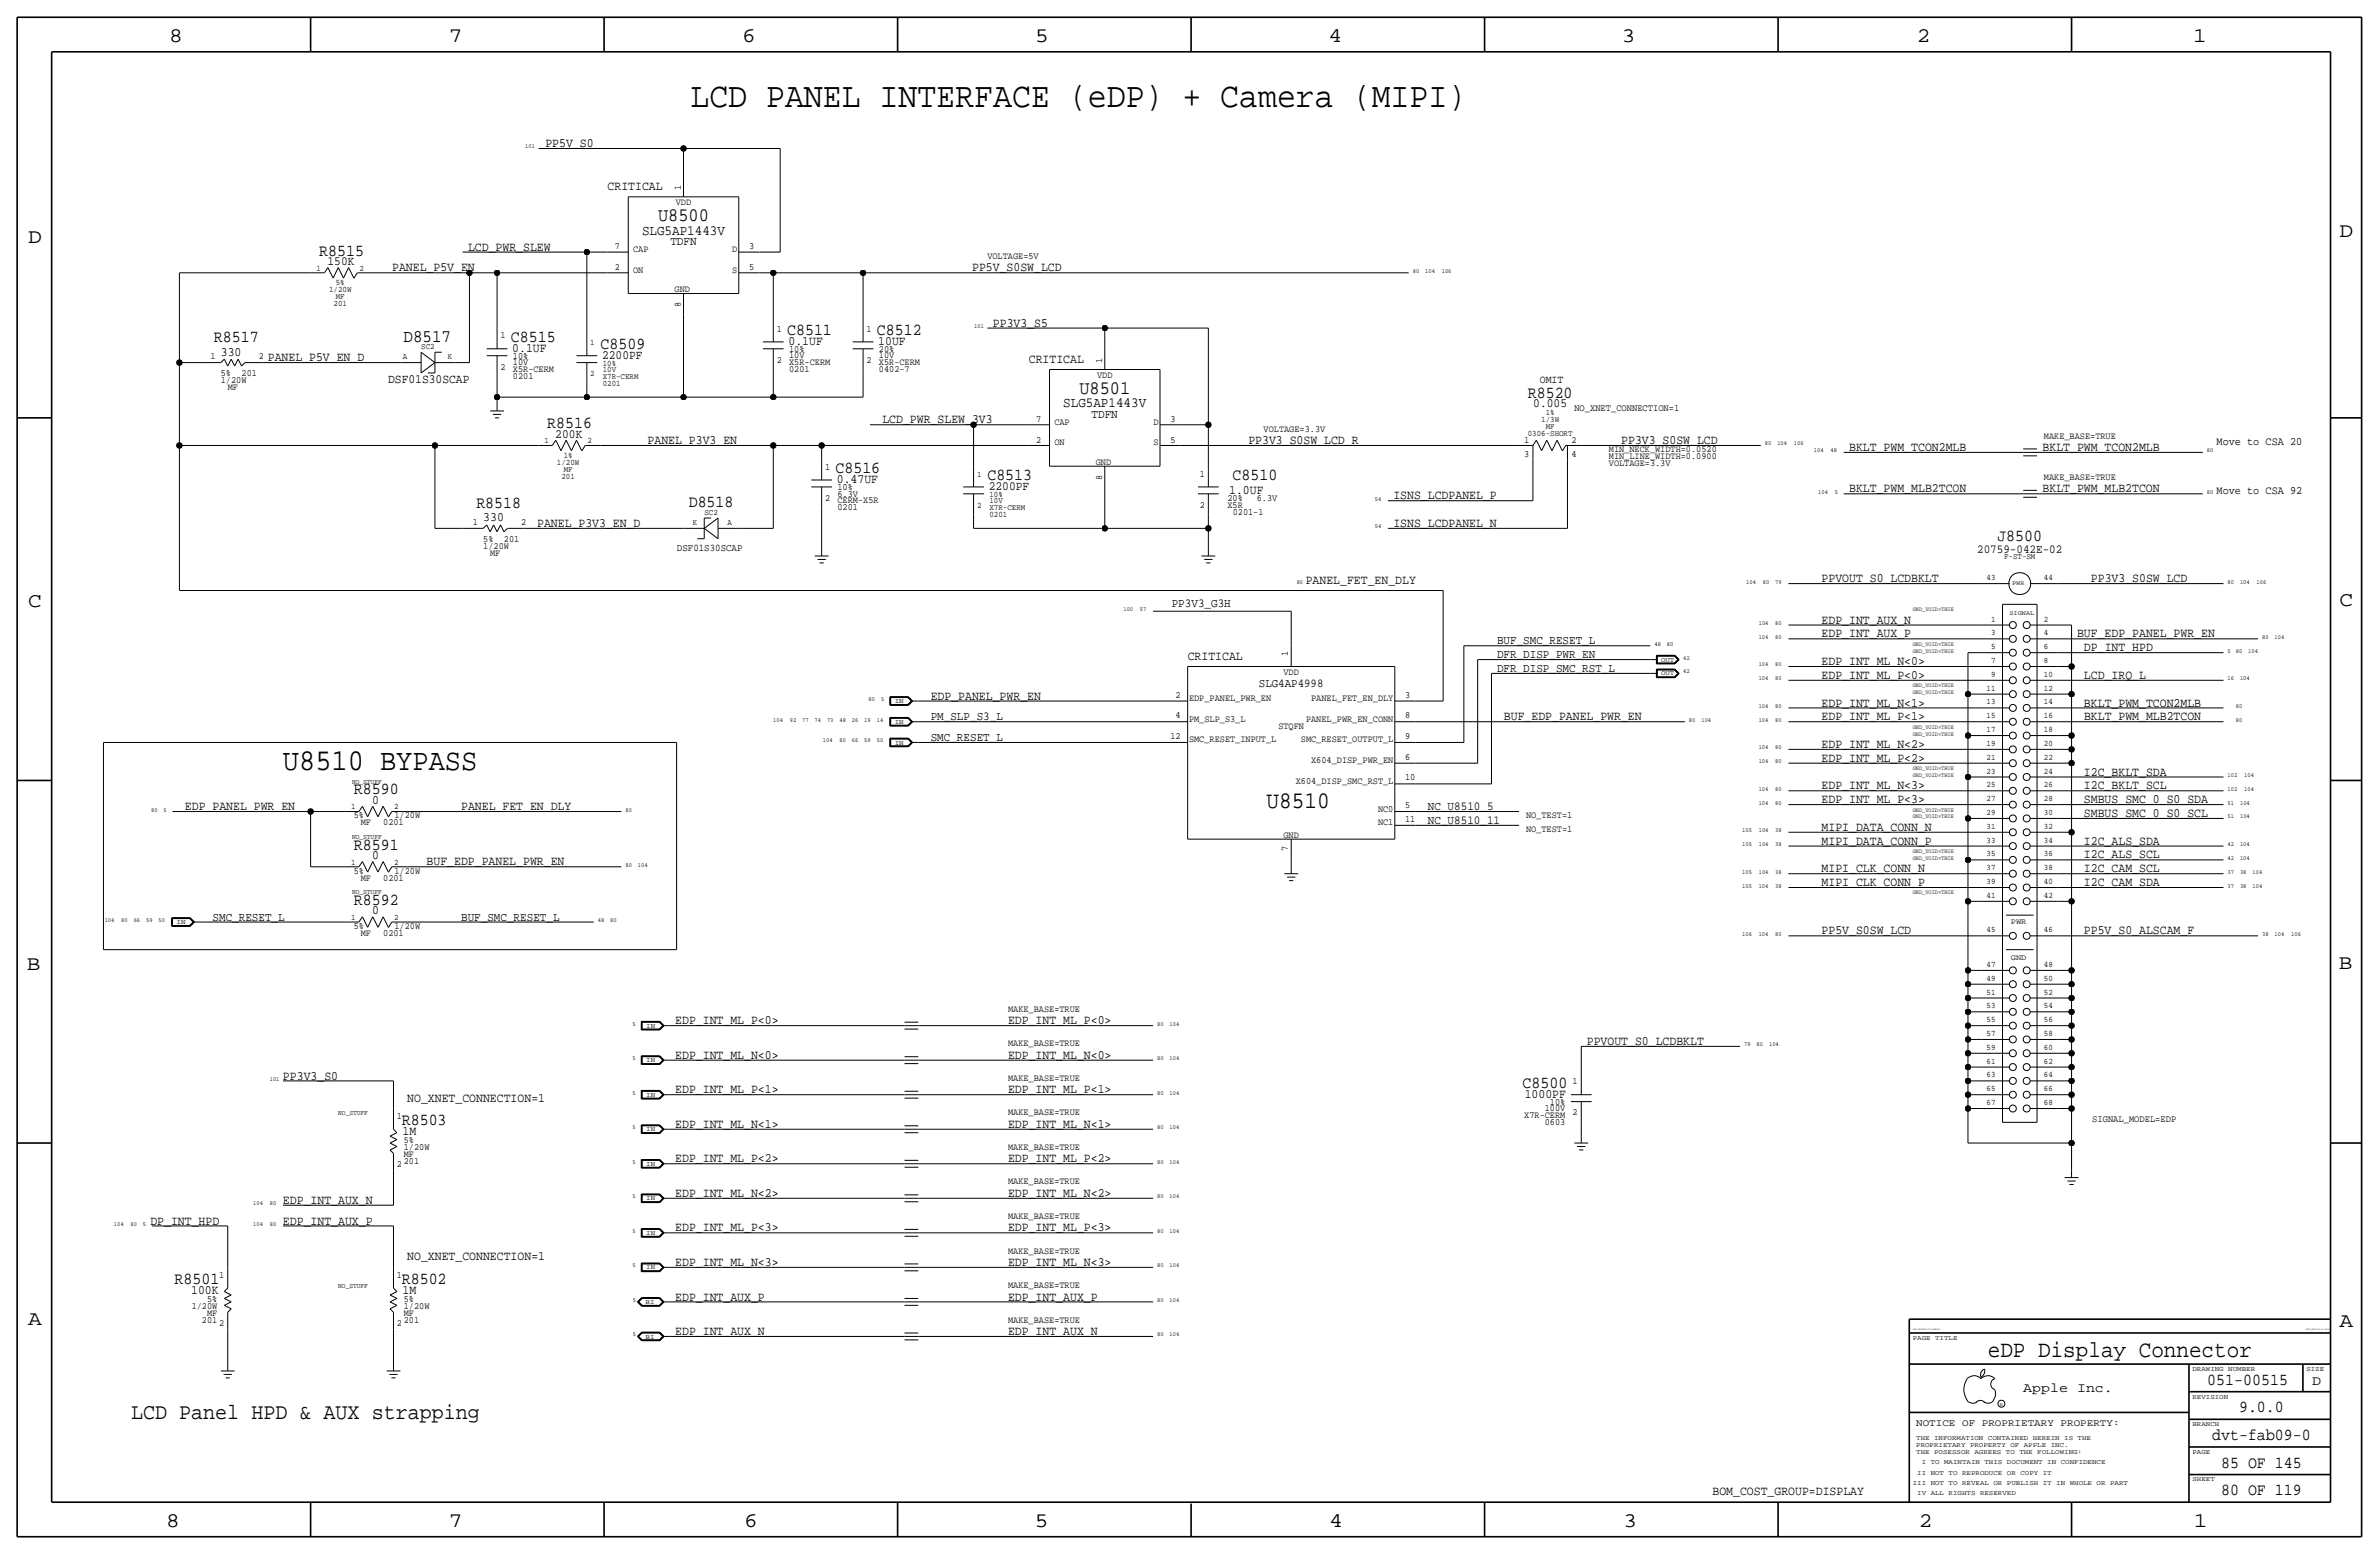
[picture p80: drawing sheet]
<svg xmlns="http://www.w3.org/2000/svg" width="875mm" height="572mm" viewBox="0 0 875 572" stroke-linecap="round" stroke-linejoin="round" font-family="sans-serif">
<defs><g id="words">
<text font-size="13" x="253.9" y="39.4">LCD PANEL INTERFACE (eDP) + Camera (MIPI)</text>
<text font-size="11.1" x="104.1" y="283.2">U8510 BYPASS</text>
<text font-size="8.7" x="465.8" y="297.2">U8510</text>
<text font-size="8.6" x="731.1" y="499.1">eDP Display Connector</text>
<text font-size="8.3" x="48.2" y="522">LCD Panel HPD &amp; AUX strapping</text>
<g font-size="7.6">
<text x="62.2" y="15.5">8</text>
<text x="165" y="15.5">7</text>
<text x="273" y="15.5">6</text>
<text x="380.7" y="15.5">5</text>
<text x="488.6" y="15.5">4</text>
<text x="596.6" y="15.5">3</text>
<text x="705.1" y="15.5">2</text>
<text x="806.7" y="15.5">1</text>
<text x="10.4" y="89.4">D</text>
<text x="860.5" y="87.1">D</text>
<text x="10.4" y="223.3">C</text>
<text x="860.5" y="222.8">C</text>
<text x="9.8" y="356.6">B</text>
<text x="860.2" y="356.4">B</text>
<text x="10.4" y="487.4">A</text>
<text x="860.5" y="488.2">A</text>
<text x="61.2" y="561.6">8</text>
<text x="165" y="561.6">7</text>
<text x="273.8" y="561.6">6</text>
<text x="380.7" y="561.6">5</text>
<text x="488.9" y="561.6">4</text>
<text x="597.1" y="561.6">3</text>
<text x="705.8" y="561.6">2</text>
<text x="806.9" y="561.6">1</text>
</g>
<g font-size="7">
<text x="242.1" y="81.3">U8500</text>
<text x="397" y="144.8">U8501</text>
</g>
<text font-size="6.5" x="148.4" y="125.7">D8517</text>
<g font-size="6.2">
<text x="117.4" y="94">R8515</text>
<text x="78.7" y="125.7">R8517</text>
<text x="187.9" y="125.7">C8515</text>
<text x="289.5" y="123.2">C8511</text>
<text x="322.5" y="123.2">C8512</text>
<text x="220.9" y="128.3">C8509</text>
<text x="561.9" y="146.3">R8520</text>
<text x="201.3" y="157.5">R8516</text>
<text x="307.3" y="174">C8516</text>
<text x="363.2" y="176.5">C8513</text>
<text x="453.4" y="176.5">C8510</text>
<text x="175.2" y="186.7">R8518</text>
<text x="253.3" y="186.4">D8518</text>
<text x="734.7" y="199.1">J8500</text>
<text x="130.1" y="292.1">R8590</text>
<text x="130.1" y="312.4">R8591</text>
<text x="130.1" y="332.7">R8592</text>
<text x="560" y="400.1">C8500</text>
<text x="147.8" y="413.8">R8503</text>
<text x="64.2" y="472.2">R8501</text>
<text x="147.8" y="472.2">R8502</text>
<text x="811.9" y="509.3">051-00515</text>
<text x="823.6" y="519.4">9.0.0</text>
<text x="813.7" y="529.6">dvt-fab09-0</text>
<text x="817" y="539.8">85 OF 145</text>
<text x="817" y="549.9">80 OF 119</text>
</g>
<g font-size="5.2">
<text x="236.1" y="86.4">SLG5AP1443V</text>
<text x="391.1" y="149.9">SLG5AP1443V</text>
</g>
<g font-size="5">
<text x="850.5" y="509.3">D</text>
<text x="744.2" y="511.8">Apple Inc.</text>
</g>
<g font-size="4.7">
<text x="200.6" y="54.1">PP5V_S0</text>
<text x="223.5" y="69.9">CRITICAL</text>
<text x="172.2" y="92.2">LCD_PWR_SLEW</text>
<text x="120.4" y="97.5">150K</text>
<text x="144.2" y="99.8">PANEL_P5V_EN</text>
<text x="357.6" y="99.8">PP5V_S0SW_LCD</text>
<text x="365.2" y="120.1">PP3V3_S5</text>
<text x="81.2" y="130.8">330</text>
<text x="188.4" y="129.5">0.1UF</text>
<text x="290" y="127">0.1UF</text>
<text x="323" y="127">10UF</text>
<text x="98.5" y="132.8">PANEL_P5V_EN_D</text>
<text x="221.4" y="132.1">2200PF</text>
<text x="378.4" y="133.4">CRITICAL</text>
<text x="142.8" y="141">DSF01S30SCAP</text>
<text x="563.9" y="149.9">0.005</text>
<text x="324.6" y="155.7">LCD_PWR_SLEW_3V3</text>
<text x="204.3" y="161">200K</text>
<text x="238.2" y="163.3">PANEL_P3V3_EN</text>
<text x="459.2" y="163.3">PP3V3_S0SW_LCD_R</text>
<text x="596.3" y="163.3">PP3V3_S0SW_LCD</text>
<text x="680.2" y="165.9">BKLT_PWM_TCON2MLB</text>
<text x="751.3" y="165.9">BKLT_PWM_TCON2MLB</text>
<text x="307.8" y="177.8">0.47UF</text>
<text x="363.7" y="180.3">2200PF</text>
<text x="452.1" y="181.6">1.0UF</text>
<text x="512.5" y="183.6">ISNS_LCDPANEL_P</text>
<text x="680.2" y="181.1">BKLT_PWM_MLB2TCON</text>
<text x="751.3" y="181.1">BKLT_PWM_MLB2TCON</text>
<text x="177.7" y="191.8">330</text>
<text x="197.6" y="193.8">PANEL_P3V3_EN_D</text>
<text x="512.5" y="193.8">ISNS_LCDPANEL_N</text>
<text x="480.3" y="214.6">PANEL_FET_EN_DLY</text>
<text x="670" y="214.1">PPVOUT_S0_LCDBKLT</text>
<text x="769.1" y="214.1">PP3V3_S0SW_LCD</text>
<text x="670" y="229.4">EDP_INT_AUX_N</text>
<text x="670" y="234.4">EDP_INT_AUX_P</text>
<text x="764" y="234.4">BUF_EDP_PANEL_PWR_EN</text>
<text x="766.5" y="239.5">DP_INT_HPD</text>
<text x="436.9" y="242.6">CRITICAL</text>
<text x="670" y="244.6">EDP_INT_ML_N&lt;0&gt;</text>
<text x="670" y="249.7">EDP_INT_ML_P&lt;0&gt;</text>
<text x="766.5" y="249.7">LCD_IRQ_L</text>
<text x="342.3" y="257.3">EDP_PANEL_PWR_EN</text>
<text x="670" y="259.8">EDP_INT_ML_N&lt;1&gt;</text>
<text x="766.5" y="259.8">BKLT_PWM_TCON2MLB</text>
<text x="553.2" y="264.9">BUF_EDP_PANEL_PWR_EN</text>
<text x="670" y="264.9">EDP_INT_ML_P&lt;1&gt;</text>
<text x="766.5" y="264.9">BKLT_PWM_MLB2TCON</text>
<text x="670" y="275.1">EDP_INT_ML_N&lt;2&gt;</text>
<text x="670" y="280.2">EDP_INT_ML_P&lt;2&gt;</text>
<text x="766.5" y="285.2">I2C_BKLT_SDA</text>
<text x="670" y="290.3">EDP_INT_ML_N&lt;3&gt;</text>
<text x="766.5" y="290.3">I2C_BKLT_SCL</text>
<text x="68" y="297.9">EDP_PANEL_PWR_EN</text>
<text x="136.9" y="295.7">0</text>
<text x="169.6" y="297.9">PANEL_FET_EN_DLY</text>
<text x="670" y="295.4">EDP_INT_ML_P&lt;3&gt;</text>
<text x="766.5" y="295.4">SMBUS_SMC_0_S0_SDA</text>
<text x="670" y="305.6">MIPI_DATA_CONN_N</text>
<text x="766.5" y="300.5">SMBUS_SMC_0_S0_SCL</text>
<text x="670" y="310.6">MIPI_DATA_CONN_P</text>
<text x="766.5" y="310.6">I2C_ALS_SDA</text>
<text x="136.9" y="316">0</text>
<text x="766.5" y="315.7">I2C_ALS_SCL</text>
<text x="156.9" y="318.3">BUF_EDP_PANEL_PWR_EN</text>
<text x="670" y="320.8">MIPI_CLK_CONN_N</text>
<text x="766.5" y="320.8">I2C_CAM_SCL</text>
<text x="670" y="325.9">MIPI_CLK_CONN_P</text>
<text x="766.5" y="325.9">I2C_CAM_SDA</text>
<text x="136.9" y="336.3">0</text>
<text x="670" y="343.7">PP5V_S0SW_LCD</text>
<text x="766.5" y="343.7">PP5V_S0_ALSCAM_F</text>
<text x="248.4" y="376.7">EDP_INT_ML_P&lt;0&gt;</text>
<text x="370.8" y="376.7">EDP_INT_ML_P&lt;0&gt;</text>
<text x="248.4" y="389.4">EDP_INT_ML_N&lt;0&gt;</text>
<text x="370.8" y="389.4">EDP_INT_ML_N&lt;0&gt;</text>
<text x="583.6" y="384.3">PPVOUT_S0_LCDBKLT</text>
<text x="104.1" y="397">PP3V3_S0</text>
<text x="149.8" y="405.1">NO_XNET_CONNECTION=1</text>
<text x="248.4" y="402.1">EDP_INT_ML_P&lt;1&gt;</text>
<text x="370.8" y="402.1">EDP_INT_ML_P&lt;1&gt;</text>
<text x="560.8" y="403.9">1000PF</text>
<text x="148" y="417.6">1M</text>
<text x="248.4" y="414.8">EDP_INT_ML_N&lt;1&gt;</text>
<text x="370.8" y="414.8">EDP_INT_ML_N&lt;1&gt;</text>
<text x="248.4" y="427.5">EDP_INT_ML_P&lt;2&gt;</text>
<text x="370.8" y="427.5">EDP_INT_ML_P&lt;2&gt;</text>
<text x="104.1" y="442.7">EDP_INT_AUX_N</text>
<text x="248.4" y="440.2">EDP_INT_ML_N&lt;2&gt;</text>
<text x="370.8" y="440.2">EDP_INT_ML_N&lt;2&gt;</text>
<text x="55.3" y="450.3">DP_INT_HPD</text>
<text x="104.1" y="450.3">EDP_INT_AUX_P</text>
<text x="248.4" y="452.9">EDP_INT_ML_P&lt;3&gt;</text>
<text x="370.8" y="452.9">EDP_INT_ML_P&lt;3&gt;</text>
<text x="149.8" y="463.5">NO_XNET_CONNECTION=1</text>
<text x="248.4" y="465.6">EDP_INT_ML_N&lt;3&gt;</text>
<text x="370.8" y="465.6">EDP_INT_ML_N&lt;3&gt;</text>
<text x="70.3" y="476">100K</text>
<text x="148" y="476">1M</text>
<text x="248.4" y="478.3">EDP_INT_AUX_P</text>
<text x="370.8" y="478.3">EDP_INT_AUX_P</text>
<text x="248.4" y="491">EDP_INT_AUX_N</text>
<text x="370.8" y="491">EDP_INT_AUX_N</text>
<text x="629.9" y="549.9">BOM_COST_GROUP=DISPLAY</text>
</g>
<g font-size="4.5">
<text x="246.6" y="90.2">TDFN</text>
<text x="401.5" y="153.7">TDFN</text>
<text x="727.2" y="203.2">20759-042E-02</text>
<text x="431" y="223.2">PP3V3_G3H</text>
<text x="550.6" y="237">BUF_SMC_RESET_L</text>
<text x="550.6" y="242.1">DFR_DISP_PWR_EN</text>
<text x="550.6" y="247.1">DFR_DISP_SMC_RST_L</text>
<text x="342.3" y="264.9">PM_SLP_S3_L</text>
<text x="342.3" y="272.5">SMC_RESET_L</text>
<text x="525.2" y="297.9">NC_U8510_5</text>
<text x="525.2" y="303">NC_U8510_11</text>
<text x="78.2" y="338.6">SMC_RESET_L</text>
<text x="169.6" y="338.6">BUF_SMC_RESET_L</text>
</g>
<text font-size="4.4" x="463.1" y="252.7">SLG4AP4998</text>
<g font-size="4.2">
<text x="815.3" y="163.8">Move to CSA 20</text>
<text x="815.3" y="181.6">Move to CSA 92</text>
</g>
<text font-size="4.1" x="566.4" y="141">OMIT</text>
<text font-size="3.8" x="249" y="202.6">DSF01S30SCAP</text>
<text font-size="3.7" x="704.8" y="524.5">NOTICE OF PROPRIETARY PROPERTY:</text>
<g font-size="3.6">
<text x="579.1" y="151.1">NO_XNET_CONNECTION=1</text>
<text x="769.6" y="412.8">SIGNAL_MODEL=EDP</text>
</g>
<g font-size="3.5">
<text x="250.4" y="69.9" transform="rotate(-90 250.4 69.9)">1</text>
<text x="248.6" y="75.4">VDD</text>
<text x="226.2" y="91.7">7</text>
<text x="232.9" y="92.7">CAP</text>
<text x="269.3" y="92.7">D</text>
<text x="275.5" y="91.7">3</text>
<text x="363.2" y="95.3">VOLTAGE=5V</text>
<text x="226.2" y="99.3">2</text>
<text x="232.9" y="100.3">ON</text>
<text x="269.3" y="100.3">S</text>
<text x="275.5" y="99.3">5</text>
<text x="248.1" y="107.4">GND</text>
<text x="250.4" y="112.9" transform="rotate(-90 250.4 112.9)">8</text>
<text x="184.1" y="124.5">1</text>
<text x="285.7" y="121.9">1</text>
<text x="318.7" y="121.9">1</text>
<text x="290.3" y="129.5">10%</text>
<text x="290.3" y="131.8">10V</text>
<text x="323.3" y="131.8">10V</text>
<text x="323.3" y="129.5">20%</text>
<text x="77.4" y="132.1">1</text>
<text x="95.2" y="132.1">2</text>
<text x="184.1" y="135.9">2</text>
<text x="188.7" y="134.4">10V</text>
<text x="188.7" y="132.1">10%</text>
<text x="188.7" y="136.9">X5R-CERM</text>
<text x="285.7" y="133.4">2</text>
<text x="290.3" y="134.4">X5R-CERM</text>
<text x="290.3" y="136.9">0201</text>
<text x="318.7" y="133.4">2</text>
<text x="323.3" y="134.4">X5R-CERM</text>
<text x="323.3" y="136.9">0402-7</text>
<text x="405.3" y="133.4" transform="rotate(-90 405.3 133.4)">1</text>
<text x="81.2" y="138.4">5%</text>
<text x="81.2" y="141">1/20W</text>
<text x="83.8" y="143.5">MF</text>
<text x="88.8" y="138.4">201</text>
<text x="188.7" y="139.4">0201</text>
<text x="403.5" y="138.9">VDD</text>
<text x="381.1" y="155.2">7</text>
<text x="430.5" y="155.2">3</text>
<text x="387.8" y="156.2">CAP</text>
<text x="424.3" y="156.2">D</text>
<text x="464.8" y="158.8">VOLTAGE=3.3V</text>
<text x="751.8" y="161.3">MAKE_BASE=TRUE</text>
<text x="381.1" y="162.8">2</text>
<text x="387.8" y="163.8">ON</text>
<text x="424.3" y="163.8">S</text>
<text x="430.5" y="162.8">5</text>
<text x="560.7" y="163.1">1</text>
<text x="560.7" y="167.9">3</text>
<text x="578.1" y="163.1">2</text>
<text x="578.1" y="167.9">4</text>
<text x="591.8" y="166.4">MIN_NECK_WIDTH=0.0520</text>
<text x="303.5" y="172.7">1</text>
<text x="403" y="170.9">GND</text>
<text x="591.8" y="168.9">MIN_LINE_WIDTH=0.0900</text>
<text x="591.8" y="171.4">VOLTAGE=3.3V</text>
<text x="405.3" y="176.4" transform="rotate(-90 405.3 176.4)">8</text>
<text x="441.3" y="175.3">1</text>
<text x="751.8" y="176.5">MAKE_BASE=TRUE</text>
<text x="303.5" y="184.2">2</text>
<text x="308.1" y="180.3">10%</text>
<text x="308.1" y="182.6">6.3V</text>
<text x="308.1" y="185.2">CERM-X5R</text>
<text x="451.5" y="184.2">20%</text>
<text x="462.3" y="184.2">6.3V</text>
<text x="308.1" y="187.7">0201</text>
<text x="441.3" y="186.7">2</text>
<text x="451.5" y="186.7">X5R</text>
<text x="453.4" y="189.2">0201-1</text>
<text x="173.9" y="193">1</text>
<text x="191.7" y="193">2</text>
<text x="177.7" y="199.4">5%</text>
<text x="177.7" y="201.9">1/20W</text>
<text x="185.4" y="199.4">201</text>
<text x="180.3" y="204.5">MF</text>
<text x="473.7" y="241.3" transform="rotate(-90 473.7 241.3)">1</text>
<text x="472.1" y="248.2">VDD</text>
<text x="432.4" y="256.5">2</text>
<text x="437.3" y="257.8">EDP_PANEL_PWR_EN</text>
<text x="482.3" y="257.8">PANEL_FET_EN_DLY</text>
<text x="516.8" y="256.5">3</text>
<text x="432.4" y="264.2">4</text>
<text x="437.3" y="265.4">PM_SLP_S3_L</text>
<text x="470.2" y="268">STQFN</text>
<text x="480.4" y="265.4">PANEL_PWR_EN_CONN</text>
<text x="516.8" y="264.2">8</text>
<text x="430.5" y="271.8">12</text>
<text x="437.3" y="273.1">SMC_RESET_INPUT_L</text>
<text x="478.5" y="273.1">SMC_RESET_OUTPUT_L</text>
<text x="516.8" y="271.8">9</text>
<text x="482.3" y="280.7">X604_DISP_PWR_EN</text>
<text x="516.8" y="279.4">6</text>
<text x="516.8" y="287">10</text>
<text x="476.6" y="288.3">X604_DISP_SMC_RST_L</text>
<text x="506.8" y="298.5">NC0</text>
<text x="516.8" y="297.2">5</text>
<text x="130.1" y="301">5%</text>
<text x="132.7" y="303.5">MF</text>
<text x="140.9" y="303.5">0201</text>
<text x="145.1" y="301">1/20W</text>
<text x="506.8" y="303.5">NC1</text>
<text x="516.8" y="302.3">11</text>
<text x="561.3" y="301">NO_TEST=1</text>
<text x="472.1" y="308.1">GND</text>
<text x="561.3" y="306.1">NO_TEST=1</text>
<text x="473.7" y="313" transform="rotate(-90 473.7 313)">7</text>
<text x="130.1" y="321.3">5%</text>
<text x="132.7" y="323.9">MF</text>
<text x="140.9" y="323.9">0201</text>
<text x="145.1" y="321.3">1/20W</text>
<text x="130.1" y="341.6">5%</text>
<text x="145.1" y="341.6">1/20W</text>
<text x="132.7" y="344.2">MF</text>
<text x="140.9" y="344.2">0201</text>
<text x="370.8" y="372.1">MAKE_BASE=TRUE</text>
<text x="370.8" y="384.8">MAKE_BASE=TRUE</text>
<text x="370.8" y="397.5">MAKE_BASE=TRUE</text>
<text x="578.4" y="398.8">1</text>
<text x="570.1" y="406.4">10%</text>
<text x="146" y="411.5">1</text>
<text x="370.8" y="410.2">MAKE_BASE=TRUE</text>
<text x="560.6" y="411.2">X7R-CERM</text>
<text x="568.2" y="413.8">0603</text>
<text x="568.2" y="408.7">100V</text>
<text x="578.4" y="410.2">2</text>
<text x="148.5" y="425.4">MF</text>
<text x="148.5" y="422.9">1/20W</text>
<text x="148.5" y="420.4">5%</text>
<text x="370.8" y="422.9">MAKE_BASE=TRUE</text>
<text x="146" y="429.3">2</text>
<text x="148.5" y="428">201</text>
<text x="370.8" y="435.6">MAKE_BASE=TRUE</text>
<text x="370.8" y="448.3">MAKE_BASE=TRUE</text>
<text x="370.8" y="461">MAKE_BASE=TRUE</text>
<text x="80.6" y="469.9">1</text>
<text x="146" y="469.9">1</text>
<text x="370.8" y="473.7">MAKE_BASE=TRUE</text>
<text x="76.2" y="478.8">5%</text>
<text x="148.5" y="478.8">5%</text>
<text x="70.5" y="481.3">1/20W</text>
<text x="76.2" y="483.9">MF</text>
<text x="148.5" y="483.9">MF</text>
<text x="148.5" y="481.3">1/20W</text>
<text x="74.3" y="486.4">201</text>
<text x="80.6" y="487.7">2</text>
<text x="146" y="487.7">2</text>
<text x="148.5" y="486.4">201</text>
<text x="370.8" y="486.4">MAKE_BASE=TRUE</text>
</g>
<g font-size="3.1">
<text x="116.4" y="99.6">1</text>
<text x="132.3" y="99.6">2</text>
<text x="121" y="107.4">1/20W</text>
<text x="123.5" y="104.9">5%</text>
<text x="122.7" y="112.5">201</text>
<text x="123.5" y="110">MF</text>
<text x="155" y="128.3">SC2</text>
<text x="217.1" y="127">1</text>
<text x="148.2" y="132.1">A</text>
<text x="164.7" y="132.1">K</text>
<text x="221.7" y="134.6">10%</text>
<text x="221.7" y="136.9">10V</text>
<text x="217.1" y="138.4">2</text>
<text x="221.7" y="142">0201</text>
<text x="221.7" y="139.4">X7R-CERM</text>
<text x="566.9" y="155.2">1/3W</text>
<text x="568.5" y="152.7">1%</text>
<text x="561.9" y="160.3">0306-SHORT</text>
<text x="568.5" y="157.7">MF</text>
<text x="200.2" y="163.1">1</text>
<text x="216.1" y="163.1">2</text>
<text x="204.9" y="170.9">1/20W</text>
<text x="207.3" y="168.4">1%</text>
<text x="207.3" y="173.5">MF</text>
<text x="206.5" y="176">201</text>
<text x="359.4" y="175.3">1</text>
<text x="363.9" y="182.9">10%</text>
<text x="363.9" y="185.2">10V</text>
<text x="259.1" y="189.2">SC2</text>
<text x="359.4" y="186.7">2</text>
<text x="363.9" y="187.7">X7R-CERM</text>
<text x="363.9" y="190.2">0201</text>
<text x="254.8" y="193">K</text>
<text x="267.5" y="193">A</text>
<text x="737.1" y="205.7">F-ST-SM</text>
<text x="730.7" y="213.4">43</text>
<text x="751.8" y="213.4">44</text>
<text x="732.4" y="228.6">1</text>
<text x="732.4" y="233.7">3</text>
<text x="751.8" y="228.6">2</text>
<text x="751.8" y="233.7">4</text>
<text x="732.4" y="238.8">5</text>
<text x="751.8" y="238.8">6</text>
<text x="732.4" y="243.8">7</text>
<text x="751.8" y="243.8">8</text>
<text x="732.4" y="248.9">9</text>
<text x="751.8" y="248.9">10</text>
<text x="730.7" y="254">11</text>
<text x="751.8" y="254">12</text>
<text x="730.7" y="259.1">13</text>
<text x="751.8" y="259.1">14</text>
<text x="730.7" y="264.2">15</text>
<text x="730.7" y="269.2">17</text>
<text x="751.8" y="264.2">16</text>
<text x="751.8" y="269.2">18</text>
<text x="730.7" y="274.3">19</text>
<text x="751.8" y="274.3">20</text>
<text x="730.7" y="279.4">21</text>
<text x="751.8" y="279.4">22</text>
<text x="730.7" y="284.5">23</text>
<text x="751.8" y="284.5">24</text>
<text x="730.7" y="289.6">25</text>
<text x="751.8" y="289.6">26</text>
<text x="129.1" y="297.7">1</text>
<text x="145" y="297.7">2</text>
<text x="730.7" y="294.6">27</text>
<text x="730.7" y="299.7">29</text>
<text x="751.8" y="294.6">28</text>
<text x="751.8" y="299.7">30</text>
<text x="730.7" y="304.8">31</text>
<text x="751.8" y="304.8">32</text>
<text x="730.7" y="309.9">33</text>
<text x="751.8" y="309.9">34</text>
<text x="730.7" y="315">35</text>
<text x="751.8" y="315">36</text>
<text x="129.1" y="318">1</text>
<text x="145" y="318">2</text>
<text x="730.7" y="320">37</text>
<text x="751.8" y="320">38</text>
<text x="730.7" y="325.1">39</text>
<text x="751.8" y="325.1">40</text>
<text x="730.7" y="330.2">41</text>
<text x="751.8" y="330.2">42</text>
<text x="129.1" y="338.3">1</text>
<text x="145" y="338.3">2</text>
<text x="730.7" y="342.9">45</text>
<text x="751.8" y="342.9">46</text>
<text x="730.7" y="355.6">47</text>
<text x="751.8" y="355.6">48</text>
<text x="730.7" y="360.7">49</text>
<text x="730.7" y="365.8">51</text>
<text x="751.8" y="360.7">50</text>
<text x="751.8" y="365.8">52</text>
<text x="730.7" y="370.8">53</text>
<text x="751.8" y="370.8">54</text>
<text x="730.7" y="375.9">55</text>
<text x="751.8" y="375.9">56</text>
<text x="730.7" y="381">57</text>
<text x="751.8" y="381">58</text>
<text x="730.7" y="386.1">59</text>
<text x="751.8" y="386.1">60</text>
<text x="730.7" y="391.2">61</text>
<text x="751.8" y="391.2">62</text>
<text x="730.7" y="396.2">63</text>
<text x="730.7" y="401.3">65</text>
<text x="751.8" y="396.2">64</text>
<text x="751.8" y="401.3">66</text>
<text x="730.7" y="406.4">67</text>
<text x="751.8" y="406.4">68</text>
</g>
<g font-size="2.9">
<text x="739.6" y="339.9">PWR</text>
<text x="739.6" y="353.1">GND</text>
</g>
<g font-size="2.6">
<text x="129.5" y="288.3">NO_STUFF</text>
<text x="129.5" y="308.6">NO_STUFF</text>
<text x="129.5" y="328.9">NO_STUFF</text>
<text x="124.4" y="410.2">NO_STUFF</text>
<text x="124.4" y="473.7">NO_STUFF</text>
</g>
<g font-size="2.5">
<text x="611" y="243.3">OUT</text>
<text x="611" y="248.4">OUT</text>
<text x="329.1" y="258.6">IN</text>
<text x="329.1" y="266.2">IN</text>
<text x="329.1" y="273.8">IN</text>
<text x="65" y="339.9">IN</text>
<text x="237.7" y="378">IN</text>
<text x="237.7" y="390.7">IN</text>
<text x="237.7" y="403.4">IN</text>
<text x="237.7" y="416.1">IN</text>
<text x="237.7" y="428.8">IN</text>
<text x="237.7" y="441.5">IN</text>
<text x="237.7" y="454.2">IN</text>
<text x="237.7" y="466.9">IN</text>
<text x="237.4" y="479.6">BI</text>
<text x="237.4" y="492.3">BI</text>
<text x="703.5" y="492.8">PAGE TITLE</text>
<text x="806.4" y="504.2">DRAWING NUMBER</text>
<text x="848.3" y="504.2">SIZE</text>
<text x="806.4" y="514.4">REVISION</text>
<text x="806.4" y="524.5">BRANCH</text>
<text x="704.8" y="532.1">PROPRIETARY PROPERTY OF APPLE INC.</text>
<text x="704.8" y="529.6">THE INFORMATION CONTAINED HEREIN IS THE</text>
<text x="704.8" y="534.7">THE POSESSOR AGREES TO THE FOLLOWING:</text>
<text x="706.8" y="538.5">I TO MAINTAIN THIS DOCUMENT IN CONFIDENCE</text>
<text x="806.4" y="534.7">PAGE</text>
<text x="705.2" y="542.3">II NOT TO REPRODUCE OR COPY IT</text>
<text x="806.4" y="544.8">SHEET</text>
<text x="703.5" y="546.1">III NOT TO REVEAL OR PUBLISH IT IN WHOLE OR PART</text>
<text x="705.2" y="549.9">IV ALL RIGHTS RESERVED</text>
</g>
<g font-size="2.3">
<text x="193.2" y="54.6">101</text>
<text x="519.6" y="100.3">80</text>
<text x="524.2" y="100.3">104</text>
<text x="530.3" y="100.3">106</text>
<text x="358.3" y="120.7">101</text>
<text x="649.2" y="163.8">80</text>
<text x="653.7" y="163.8">104</text>
<text x="659.8" y="163.8">106</text>
<text x="667.2" y="166.4">104</text>
<text x="673.3" y="166.4">48</text>
<text x="811.7" y="166.4">80</text>
<text x="505.7" y="184.2">54</text>
<text x="668.8" y="181.6">104</text>
<text x="674.9" y="181.6">5</text>
<text x="811.7" y="181.6">80</text>
<text x="505.6" y="194.3">54</text>
<text x="476.9" y="214.6">80</text>
<text x="642.3" y="214.6">104</text>
<text x="648.4" y="214.6">80</text>
<text x="653" y="214.6">79</text>
<text x="740.1" y="215.1">PWR</text>
<text x="819.3" y="214.6">80</text>
<text x="823.9" y="214.6">104</text>
<text x="830" y="214.6">106</text>
<text x="413.2" y="224.8">100</text>
<text x="419.3" y="224.8">57</text>
<text x="739.1" y="226.1">SIGNAL</text>
<text x="646.9" y="229.9">104</text>
<text x="653" y="229.9">80</text>
<text x="608.5" y="237.5">48</text>
<text x="613.1" y="237.5">80</text>
<text x="646.9" y="235">104</text>
<text x="653" y="235">80</text>
<text x="832" y="235">80</text>
<text x="836.6" y="235">104</text>
<text x="619.2" y="242.6">42</text>
<text x="646.9" y="245.1">104</text>
<text x="653" y="245.1">80</text>
<text x="819.3" y="240">5</text>
<text x="822.4" y="240">80</text>
<text x="827" y="240">104</text>
<text x="619.2" y="247.7">42</text>
<text x="646.9" y="250.2">104</text>
<text x="653" y="250.2">80</text>
<text x="819.3" y="250.2">16</text>
<text x="823.9" y="250.2">104</text>
<text x="319.5" y="257.8">80</text>
<text x="324.1" y="257.8">5</text>
<text x="646.9" y="260.4">104</text>
<text x="653" y="260.4">80</text>
<text x="822.4" y="260.4">80</text>
<text x="284.4" y="265.4">104</text>
<text x="290.5" y="265.4">92</text>
<text x="295" y="265.4">77</text>
<text x="299.6" y="265.4">74</text>
<text x="304.2" y="265.4">73</text>
<text x="308.8" y="265.4">48</text>
<text x="313.3" y="265.4">26</text>
<text x="317.9" y="265.4">19</text>
<text x="322.5" y="265.4">14</text>
<text x="621.2" y="265.4">80</text>
<text x="625.8" y="265.4">104</text>
<text x="646.9" y="265.4">104</text>
<text x="653" y="265.4">80</text>
<text x="822.4" y="265.4">80</text>
<text x="302.7" y="273.1">104</text>
<text x="308.8" y="273.1">80</text>
<text x="313.3" y="273.1">66</text>
<text x="317.9" y="273.1">59</text>
<text x="322.5" y="273.1">50</text>
<text x="646.9" y="275.6">104</text>
<text x="653" y="275.6">80</text>
<text x="646.9" y="280.7">104</text>
<text x="653" y="280.7">80</text>
<text x="819.4" y="285.8">102</text>
<text x="825.4" y="285.8">104</text>
<text x="646.9" y="290.8">104</text>
<text x="653" y="290.8">80</text>
<text x="819.3" y="290.8">102</text>
<text x="825.4" y="290.8">104</text>
<text x="55.6" y="298.5">80</text>
<text x="60.2" y="298.5">5</text>
<text x="230.1" y="298.5">80</text>
<text x="646.9" y="295.9">104</text>
<text x="653" y="295.9">80</text>
<text x="819.4" y="295.9">51</text>
<text x="823.9" y="295.9">104</text>
<text x="819.4" y="301">51</text>
<text x="823.9" y="301">104</text>
<text x="640.8" y="306.1">105</text>
<text x="640.8" y="311.2">105</text>
<text x="646.9" y="306.1">104</text>
<text x="646.9" y="311.2">104</text>
<text x="653" y="306.1">38</text>
<text x="653" y="311.2">38</text>
<text x="819.3" y="311.2">42</text>
<text x="823.9" y="311.2">104</text>
<text x="819.3" y="316.2">42</text>
<text x="823.9" y="316.2">104</text>
<text x="230.1" y="318.8">80</text>
<text x="234.6" y="318.8">104</text>
<text x="640.8" y="321.3">105</text>
<text x="646.9" y="321.3">104</text>
<text x="653" y="321.3">38</text>
<text x="819.3" y="321.3">37</text>
<text x="823.9" y="321.3">38</text>
<text x="828.5" y="321.3">104</text>
<text x="640.8" y="326.4">105</text>
<text x="646.9" y="326.4">104</text>
<text x="653" y="326.4">38</text>
<text x="819.3" y="326.4">37</text>
<text x="823.9" y="326.4">38</text>
<text x="828.5" y="326.4">104</text>
<text x="38.5" y="339.1">104</text>
<text x="44.6" y="339.1">80</text>
<text x="49.2" y="339.1">66</text>
<text x="53.7" y="339.1">59</text>
<text x="58.3" y="339.1">50</text>
<text x="219.9" y="339.1">48</text>
<text x="224.5" y="339.1">80</text>
<text x="640.8" y="344.2">106</text>
<text x="646.9" y="344.2">104</text>
<text x="653" y="344.2">80</text>
<text x="832" y="344.2">38</text>
<text x="836.6" y="344.2">104</text>
<text x="842.7" y="344.2">106</text>
<text x="232.6" y="377.2">5</text>
<text x="425.6" y="377.2">80</text>
<text x="430.2" y="377.2">104</text>
<text x="232.6" y="389.9">5</text>
<text x="425.6" y="389.9">80</text>
<text x="430.2" y="389.9">104</text>
<text x="641.5" y="384.8">79</text>
<text x="646.1" y="384.8">80</text>
<text x="650.7" y="384.8">104</text>
<text x="99.2" y="397.5">101</text>
<text x="232.6" y="402.6">5</text>
<text x="425.6" y="402.6">80</text>
<text x="430.2" y="402.6">104</text>
<text x="232.6" y="415.3">5</text>
<text x="425.6" y="415.3">80</text>
<text x="430.2" y="415.3">104</text>
<text x="232.6" y="428">5</text>
<text x="425.6" y="428">80</text>
<text x="430.2" y="428">104</text>
<text x="93.2" y="443.2">104</text>
<text x="99.3" y="443.2">80</text>
<text x="232.6" y="440.7">5</text>
<text x="425.6" y="440.7">80</text>
<text x="430.2" y="440.7">104</text>
<text x="41.9" y="450.9">104</text>
<text x="48" y="450.9">80</text>
<text x="52.6" y="450.9">5</text>
<text x="93.2" y="450.9">104</text>
<text x="99.3" y="450.9">80</text>
<text x="232.6" y="453.4">5</text>
<text x="425.6" y="453.4">80</text>
<text x="430.2" y="453.4">104</text>
<text x="232.6" y="466.1">5</text>
<text x="425.6" y="466.1">80</text>
<text x="430.2" y="466.1">104</text>
<text x="232.7" y="478.8">5</text>
<text x="425.6" y="478.8">80</text>
<text x="430.2" y="478.8">104</text>
<text x="232.7" y="491.5">5</text>
<text x="425.6" y="491.5">80</text>
<text x="430.2" y="491.5">104</text>
</g>
<g font-size="2.2">
<text x="703.5" y="224.8">GND_VOID=TRUE</text>
<text x="703.5" y="237.5">GND_VOID=TRUE</text>
<text x="703.5" y="240">GND_VOID=TRUE</text>
<text x="703.5" y="252.7">GND_VOID=TRUE</text>
<text x="703.5" y="255.3">GND_VOID=TRUE</text>
<text x="703.5" y="268">GND_VOID=TRUE</text>
<text x="703.5" y="270.5">GND_VOID=TRUE</text>
<text x="703.5" y="283.2">GND_VOID=TRUE</text>
<text x="703.5" y="285.8">GND_VOID=TRUE</text>
<text x="703.5" y="298.5">GND_VOID=TRUE</text>
<text x="703.5" y="301">GND_VOID=TRUE</text>
<text x="703.5" y="316.2">GND_VOID=TRUE</text>
<text x="703.5" y="313.7">GND_VOID=TRUE</text>
<text x="703.5" y="328.9">GND_VOID=TRUE</text>
</g>
<text font-size="1.8" x="735.5" y="516.9">R</text>
<g font-size=".8">
<text x="703.5" y="488.9">SYNC_MASTER=J79_RUENJOU</text>
<text x="848.1" y="488.9">SYNC_DATE=09/12/2015</text>
</g>
</g></defs>
<g fill="none" stroke="#000" stroke-width=".37">
<path d="M198.1 54.6h53.3zM251.4 54.6h35.6zM251.4 54.6v10.2zM287 54.6v38.1zM231.1 72.4h40.6zM231.1 72.4v35.5zM251.4 64.8v7.6zM271.7 72.4v35.5zM120.6 98.4l1.9 3.9zM120.6 98.4l-1.3 1.9zM124.4 98.4l-1.9 3.9zM124.4 98.4l1.9 3.9z"/>
<path d="M128.2 98.4l-1.9 3.9zM128.2 98.4l1.9 3.9zM170.1 92.7h45.7zM215.8 92.7h7.7zM215.8 92.7v30.5zM223.5 92.7h7.6zM271.7 92.7h7.6zM279.3 92.7h7.7zM66 100.3h48.2zM66 100.3v33.1zM114.2 100.3h5.1zM131.4 100.3l-1.3 2.1z"/>
<path d="M131.4 100.3h5.7zM137.1 100.3h35.6zM172.7 100.3h10.1zM172.7 100.3v33.1zM182.8 100.3v20.4zM182.8 100.3h40.7zM223.5 100.3h7.6zM231.1 108h40.6zM251.4 115.6v30.5zM251.4 107.9v7.7zM271.7 100.3h7.6zM279.3 100.3h5.1z"/>
<path d="M284.4 100.3v17.8zM284.4 118.1v7.6zM284.4 100.3h33zM317.4 100.3v17.8zM317.4 100.3h200.7zM317.4 118.1v7.6zM66 133.4v30.4zM66 133.4h7.6zM73.6 133.4h7.6zM82.5 132.1l-1.3 1.3zM82.5 132.1l1.3 2.5zM85 132.1l-1.2 2.5z"/>
<path d="M85 132.1l1.3 2.5zM87.6 132.1l1.2 2.5zM87.6 132.1l-1.3 2.5zM88.8 134.6l1.3-1.3zM90.1 133.4h6.4zM96.5 133.4h50.8zM147.3 133.4h7.6zM154.9 129.5l5.1 3.9zM154.9 137.2l5.1-3.8zM154.9 129.5v7.7zM157.4 137.2h2.6zM160 129.5h2.5z"/>
<path d="M160 129.5v7.7zM160 133.4h7.6zM167.6 133.4h5.1zM179 128.3h7.6zM179 130.8h7.6zM182.8 138.4v7.7zM182.8 120.7v7.6zM182.8 130.8v7.6zM212 133.4h7.7zM212 130.8h7.7zM215.8 123.2v7.6zM215.8 133.3v7.7z"/>
<path d="M280.6 125.7h7.6zM280.6 128.3h7.6zM284.4 135.9v10.1zM284.4 128.3v7.6zM313.6 128.3h7.7zM313.6 125.7h7.7zM317.4 135.9v10.1zM317.4 128.3v7.6zM363.2 120.7h43.1zM386 135.9v35.5zM386 135.9h40.7zM406.3 120.7h38.1z"/>
<path d="M406.3 120.7v7.6zM406.3 128.3v7.6zM426.7 135.9v35.5zM444.4 120.7v35.5zM180.3 151.1h5.1zM181.3 152.4h3.1zM182.1 153.7h1.5zM182.8 146.1v2.5zM182.8 148.6v2.5zM182.8 146.1h33zM215.8 146.1h35.6zM215.8 141v5z"/>
<path d="M251.4 146.1h33zM284.4 146.1h33zM320 156.2h38.1zM358.1 156.2h20.3zM358.1 156.2v15.3zM378.4 156.2h7.6zM426.7 156.2h7.6zM434.3 156.2h10.1zM444.4 156.2v15.3zM66 163.8h94zM66 163.8v53.4zM160 163.8v30.5z"/>
<path d="M160 163.8h38.1zM198.1 163.8h5zM204.4 161.9l1.9 3.9zM204.4 161.9l-1.3 1.9zM208.2 161.9l-1.9 3.9zM208.2 161.9l2 3.9zM212 161.9l-1.8 3.9zM212 161.9l2 3.9zM215.2 163.8h5.7zM215.2 163.8l-1.2 2.1zM220.9 163.8h63.5zM284.4 163.8h17.8z"/>
<path d="M284.4 163.8v30.5zM298.4 179.1h7.6zM298.4 176.5h7.6zM302.2 163.8h76.2zM302.2 163.8v5.1zM302.2 168.9v7.6zM302.2 179.1v7.6zM354.3 179.1h7.6zM358.1 171.5v7.6zM378.4 163.8h7.6zM386 171.5h40.7zM406.3 179.1v15.2z"/>
<path d="M406.3 171.4v7.7zM426.7 163.8h7.6zM434.3 163.8h124.4zM440.6 179.1h7.7zM444.4 171.5v7.6zM558.7 163.8h5.1zM563.8 168.9v15.3zM563.8 163.8v5.1zM565.1 161.9l1.9 3.9zM565.1 161.9l-1.3 1.9zM568.9 161.9l-1.9 3.9zM568.9 161.9l1.9 3.9z"/>
<path d="M572.7 161.9l-1.9 3.9zM572.7 161.9l1.9 3.9zM575.9 163.8l-1.3 2.1zM575.9 163.8h5.7zM576.5 168.9v25.4zM576.5 163.8v5.1zM581.6 163.8h66zM678.1 166.4h66.1zM744.2 167.6h5zM744.2 166.4h5zM744.2 165.1h5zM749.2 166.4h61z"/>
<path d="M160 194.3h10.1zM170.1 194.3h7.6zM179 193l-1.3 1.3zM179 193l1.3 2.6zM181.6 193l-1.3 2.6zM181.6 193l1.2 2.6zM184.1 193l-1.3 2.6zM184.1 193l1.3 2.6zM185.4 195.6l1.2-1.3zM186.6 194.3h6.4zM193 194.3h58.4zM251.4 194.3h7.6z"/>
<path d="M256.5 198.1h2.5zM259 194.3l5.1-3.8zM259 194.3l5.1 3.8zM259 190.5h2.6zM259 190.5v7.6zM264.1 194.3h7.6zM264.1 190.5v7.6zM271.7 194.3h12.7zM302.2 186.7v15.2zM354.3 181.6h7.6zM358.1 189.2v5.1zM358.1 194.3h48.2z"/>
<path d="M358.1 181.6v7.6zM406.3 194.3h38.1zM440.6 181.6h7.7zM444.4 189.2v5.1zM444.4 194.3v7.6zM444.4 181.6v7.6zM510.5 184.2h53.3zM510.5 194.3h66zM678.1 181.6h66.1zM744.2 182.9h5zM744.2 181.6h5zM744.2 180.3h5z"/>
<path d="M749.2 181.6h61zM66 217.2h464.8zM299.7 204.5h5zM300.7 205.7h3zM301.4 207h1.6zM302.2 201.9v2.6zM441.9 204.5h5.1zM442.9 205.7h3.1zM443.7 207h1.5zM444.4 201.9v2.6zM530.8 217.2v40.6zM657.8 214.6h71.1z"/>
<path d="M728.9 214.6h10.2zM746.7 214.6h10.2zM756.9 214.6h60.9zM424.1 224.8h50.8zM474.9 224.8v12.7zM474.9 237.5v7.6zM538.4 237.5h68.6zM538.4 237.5v35.6zM657.8 235h71.1zM657.8 229.9h71.1zM728.9 229.9h10.2zM728.9 235h10.2z"/>
<path d="M736.5 222.3v190.5zM736.5 222.3h12.7zM746.7 229.9h10.2zM746.7 235h10.2zM749.2 222.3v190.5zM756.9 229.9h5zM756.9 235h73.6zM761.9 229.9v15.2zM327.3 256.2v3.2zM327.3 259.4h6.8zM327.3 256.2h6.8zM327.4 256.3h6.7z"/>
<path d="M327.4 256.3v3zM327.4 259.3h6.7zM327.5 256.4v2.8zM327.5 259.2h6.5zM327.5 256.4h6.5zM327.6 256.5h6.4zM327.6 256.5v2.6zM327.6 259.1h6.4zM334 256.5l1.2 1.3zM334 259.1l1.2-1.3zM334 259.2l1.4-1.4zM334 256.4l1.4 1.4z"/>
<path d="M334.1 259.3l1.4-1.5zM334.1 256.3l1.4 1.5zM334.1 256.2l1.6 1.6zM334.1 259.4l1.6-1.6zM335.2 257.8h2.6zM337.8 257.8h91.4zM429.2 257.8h7.6zM436.8 245.1v63.5zM436.8 245.1h76.2zM513 257.8h7.6zM513 245.1v63.5zM520.6 257.8h10.2z"/>
<path d="M543.5 242.6h63.5zM543.5 242.6v38.1zM548.6 247.7h58.4zM548.6 247.7v40.6zM607 247.7h2.5zM607 242.6h2.5zM609.2 246.1v3.1zM609.2 249.2h6.9zM609.2 241v3.1zM609.2 244.1h6.9zM609.2 246.1h6.9zM609.2 241h6.9z"/>
<path d="M609.3 246.2v2.9zM609.3 249.1h6.7zM609.3 241.1v2.9zM609.3 244h6.7zM609.3 246.2h6.7zM609.3 241.1h6.7zM609.4 246.3v2.7zM609.4 249h6.5zM609.4 241.2v2.7zM609.4 243.9h6.5zM609.4 246.3h6.5zM609.4 241.2h6.5z"/>
<path d="M609.5 246.4h6.4zM609.5 241.3h6.4zM609.5 246.4v2.5zM609.5 248.9h6.4zM609.5 241.3v2.5zM609.5 243.8h6.4zM615.9 248.9l1.3-1.3zM615.9 243.8l1.3-1.2zM615.9 246.4l1.3 1.3zM615.9 241.3l1.3 1.3zM615.9 246.3l1.4 1.4zM615.9 241.2l1.4 1.4z"/>
<path d="M615.9 249l1.4-1.3zM615.9 243.9l1.4-1.3zM616 246.2l1.5 1.5zM616 241.1l1.5 1.5zM616 249.1l1.5-1.4zM616 244l1.5-1.4zM616.1 246.1l1.5 1.6zM616.1 241l1.5 1.6zM616.1 249.2l1.5-1.6zM616.1 244.1l1.5-1.5zM657.8 245.1h71.1zM657.8 250.2h71.1z"/>
<path d="M723.8 255.3v15.2zM723.8 240v15.3zM723.8 255.3h5.1zM723.8 240h5.1zM728.9 240h10.2zM728.9 245.1h10.2zM728.9 250.2h10.2zM728.9 255.3h10.2zM746.7 240h10.2zM746.7 245.1h10.2zM746.7 250.2h10.2zM746.7 255.3h10.2z"/>
<path d="M756.9 245.1h5zM756.9 255.3h5zM756.9 250.2h60.9zM756.9 240h60.9zM761.9 245.1v10.2zM761.9 255.3v15.2zM38 273.1v76.1zM38 273.1h210.9zM248.9 273.1v76.1zM327.3 263.9v3.1zM327.3 267h6.8zM327.3 271.5v3.1z"/>
<path d="M327.3 274.6h6.8zM327.3 263.9h6.8zM327.3 271.5h6.8zM327.4 264h6.7zM327.4 271.6h6.7zM327.4 264v2.9zM327.4 266.9h6.7zM327.4 271.6v2.9zM327.4 274.5h6.7zM327.5 264.1v2.7zM327.5 266.8h6.5zM327.5 271.7v2.7z"/>
<path d="M327.5 274.4h6.5zM327.5 264.1h6.5zM327.5 271.7h6.5zM327.6 264.2h6.4zM327.6 264.2v2.5zM327.6 266.7h6.4zM327.6 271.8h6.4zM327.6 271.8v2.5zM327.6 274.3h6.4zM334 264.2l1.2 1.2zM334 271.8l1.2 1.3zM334 266.7l1.2-1.3z"/>
<path d="M334 274.3l1.2-1.3zM334 266.8l1.4-1.4zM334 274.4l1.4-1.3zM334 264.1l1.4 1.3zM334 271.7l1.4 1.4zM334.1 266.9l1.4-1.5zM334.1 274.5l1.4-1.4zM334.1 264l1.4 1.4zM334.1 271.6l1.4 1.5zM334.1 263.9l1.6 1.5zM334.1 271.5l1.6 1.6zM334.1 267l1.6-1.6z"/>
<path d="M334.1 274.6l1.6-1.6zM335.2 265.4h2.6zM335.2 273.1h2.6zM337.8 273.1h91.4zM337.8 265.4h91.4zM429.2 273.1h7.6zM429.2 265.4h7.6zM513 273.1h7.6zM513 265.4h7.6zM520.6 265.4h99.1zM520.6 273.1h17.8zM657.8 275.6h71.1z"/>
<path d="M657.8 265.4h71.1zM657.8 260.4h71.1zM723.8 270.5v15.3zM723.8 270.5h5.1zM728.9 260.4h10.2zM728.9 265.4h10.2zM728.9 270.5h10.2zM728.9 275.6h10.2zM746.7 260.4h10.2zM746.7 265.4h10.2zM746.7 270.5h10.2zM746.7 275.6h10.2z"/>
<path d="M756.9 270.5h5zM756.9 275.6h5zM756.9 265.4h60.9zM756.9 260.4h60.9zM761.9 270.5v5.1zM761.9 275.6v5.1zM63.4 298.5h50.8zM114.2 298.5h12.7zM114.2 298.4v20.4zM126.9 298.5h5.1zM133.3 296.5l1.9 3.9zM133.3 296.5l-1.3 2z"/>
<path d="M137.1 296.5l-1.9 3.9zM137.1 296.5l1.9 3.9zM140.9 296.5l-1.9 3.9zM140.9 296.5l1.9 3.9zM144.1 298.5l-1.3 2zM144.1 298.5h5.7zM149.8 298.5h78.7zM513 298.5h7.6zM513 288.3h7.6zM513 280.7h7.6zM520.6 288.3h28zM520.6 280.7h22.9z"/>
<path d="M520.6 298.5h38.1zM657.8 280.7h71.1zM657.8 290.8h71.1zM657.8 295.9h71.1zM723.8 285.8v15.2zM723.8 285.8h5.1zM728.9 280.7h10.2zM728.9 285.8h10.2zM728.9 290.8h10.2zM728.9 295.9h10.2zM746.7 280.7h10.2zM746.7 285.8h10.2z"/>
<path d="M746.7 290.8h10.2zM746.7 295.9h10.2zM756.9 280.7h5zM756.9 290.8h60.9zM756.9 285.8h60.9zM756.9 295.9h60.9zM761.9 280.7v25.4zM114.2 318.8h12.7zM126.9 318.8h5.1zM133.3 316.8l1.9 3.9zM133.3 316.8l-1.3 2zM137.1 316.8l-1.9 3.9z"/>
<path d="M137.1 316.8l1.9 3.9zM140.9 316.8l-1.9 3.9zM140.9 316.8l1.9 3.9zM144.1 318.8l-1.3 2zM144.1 318.8h5.7zM149.8 318.8h78.7zM436.8 308.6h76.2zM474.9 316.2v2.6zM474.9 308.6v7.6zM474.9 318.8v2.5zM513 303.5h7.6zM520.6 303.5h38.1z"/>
<path d="M657.8 306.1h71.1zM657.8 311.2h71.1zM723.8 316.2v15.3zM723.8 301v15.2zM723.8 316.2h5.1zM723.8 301h5.1zM728.9 301h10.2zM728.9 311.2h10.2zM728.9 306.1h10.2zM728.9 316.2h10.2zM746.7 301h10.2zM746.7 306.1h10.2z"/>
<path d="M746.7 311.2h10.2zM746.7 316.2h10.2zM756.9 306.1h5zM756.9 301h60.9zM756.9 311.2h60.9zM756.9 316.2h60.9zM761.9 306.1v25.4zM63.1 337.5h6.9zM63.1 337.5v3.2zM63.2 337.6h6.7zM63.2 337.6v3zM63.3 337.7v2.8z"/>
<path d="M63.3 337.7h6.5zM63.4 337.8h6.4zM63.4 337.8v2.6zM69.8 337.8l1.3 1.3zM69.9 337.7l1.3 1.4zM69.9 337.6l1.5 1.5zM70 337.5l1.5 1.6zM71.1 339.1h2.5zM71.2 339.1l-1.4 1.4zM71.5 339.1l-1.5 1.6zM73.6 339.1h53.3zM126.9 339.1h5.1z"/>
<path d="M133.3 337.2l1.9 3.8zM133.3 337.2l-1.3 1.9zM137.1 337.2l-1.9 3.8zM137.1 337.2l1.9 3.8zM140.9 337.2l-1.9 3.8zM140.9 337.2l1.9 3.8zM144.1 339.1l-1.3 2zM144.1 339.1h5.7zM149.8 339.1h68.6zM472.4 321.3h5.1zM473.4 322.6h3.1zM474.2 323.9h1.5z"/>
<path d="M657.8 321.3h71.1zM657.8 326.4h71.1zM723.8 331.5v25.4zM723.8 331.5h5.1zM728.9 326.4h10.2zM728.9 321.3h10.2zM728.9 331.5h10.2zM737.8 336.6h10.2zM746.7 321.3h10.2zM746.7 326.4h10.2zM746.7 331.5h10.2zM756.9 331.5h5z"/>
<path d="M756.9 321.3h60.9zM756.9 326.4h60.9zM761.9 331.5v25.4zM38 349.2h210.9zM63.1 340.7h6.9zM63.2 340.6h6.7zM63.3 340.5h6.5zM63.4 340.4h6.4zM69.8 340.4l1.3-1.3zM69.9 340.6l1.5-1.5zM657.8 344.2h71.1zM723.8 356.9v5z"/>
<path d="M723.8 356.9h5.1zM728.9 356.9h10.2zM728.9 344.2h10.2zM737.8 349.2h10.2zM746.7 356.9h10.2zM746.7 344.2h10.2zM756.9 356.9h5zM756.9 344.2h73.6zM761.9 356.9v5zM235.9 375.6v3.2zM235.9 378.8h6.8zM235.9 375.6h6.8z"/>
<path d="M236 375.7v3zM236 378.7h6.6zM236 375.7h6.6zM236.1 375.8h6.5zM236.1 375.8v2.8zM236.1 378.6h6.5zM236.2 375.9h6.3zM236.2 375.9v2.6zM236.2 378.5h6.3zM242.5 378.5l1.3-1.3zM242.5 375.9l1.3 1.3zM242.6 378.6l1.3-1.4z"/>
<path d="M242.6 375.8l1.3 1.4zM242.6 375.7l1.5 1.5zM242.7 375.6l1.5 1.6zM242.7 378.8l1.5-1.6zM243.8 377.2h2.5zM244.1 377.2l-1.5 1.5zM246.3 377.2h86.4zM332.7 378.5h5.1zM332.7 377.2h5.1zM332.7 375.9h5.1zM337.8 377.2h86.3zM723.8 377.2v5.1z"/>
<path d="M723.8 372.1v5.1zM723.8 367v5.1zM723.8 362v5zM723.8 377.2h5.1zM723.8 372.1h5.1zM723.8 367h5.1zM723.8 362h5.1zM728.9 377.2h10.2zM728.9 372.1h10.2zM728.9 367h10.2zM728.9 362h10.2zM746.7 377.2h10.2z"/>
<path d="M746.7 372.1h10.2zM746.7 362h10.2zM746.7 367h10.2zM756.9 362h5zM756.9 367h5zM756.9 372.1h5zM756.9 377.2h5zM761.9 362v5zM761.9 367v5.1zM761.9 372.1v5.1zM761.9 377.2v5.1zM104.1 397.5h40.6z"/>
<path d="M144.7 397.5v10.2zM235.9 388.3v3.2zM235.9 391.5h6.8zM235.9 388.3h6.8zM236 388.4v3zM236 391.4h6.6zM236 388.4h6.6zM236.1 388.5h6.5zM236.1 388.5v2.8zM236.1 391.3h6.5zM236.2 388.6h6.3zM236.2 388.6v2.6z"/>
<path d="M236.2 391.2h6.3zM242.5 391.2l1.3-1.3zM242.5 388.6l1.3 1.3zM242.6 388.5l1.3 1.4zM242.6 388.4l1.5 1.5zM242.6 391.4l1.5-1.5zM242.7 388.3l1.5 1.6zM242.7 391.5l1.5-1.6zM243.8 389.9h2.5zM243.9 389.9l-1.3 1.4zM246.3 389.9h86.4zM332.7 391.2h5.1z"/>
<path d="M332.7 389.9h5.1zM332.7 388.6h5.1zM337.8 389.9h86.3zM581.6 384.8h58.4zM581.6 384.8v10.2zM581.6 395v7.6zM723.8 397.5v5.1zM723.8 392.4v5.1zM723.8 387.4v5zM723.8 382.3v5zM723.8 397.5h5.1zM723.8 392.4h5.1z"/>
<path d="M723.8 387.4h5.1zM723.8 382.3h5.1zM728.9 397.5h10.2zM728.9 392.4h10.2zM728.9 387.4h10.2zM728.9 382.3h10.2zM746.7 397.5h10.2zM746.7 392.4h10.2zM746.7 387.4h10.2zM746.7 382.3h10.2zM756.9 382.3h5zM756.9 387.4h5z"/>
<path d="M756.9 392.4h5zM756.9 397.5h5zM761.9 382.3v5zM761.9 387.4v5zM761.9 392.4v5.1zM761.9 397.5v5.1zM143.5 417.8l2.5-1.2zM143.5 417.8l2.5 1.3zM144.7 415.3l1.3 1.3zM144.7 407.7v7.6zM235.9 413.7v3.2zM235.9 416.9h6.8z"/>
<path d="M235.9 401v3.2zM235.9 404.2h6.8zM235.9 413.7h6.8zM235.9 401h6.8zM236 413.8v3zM236 416.8h6.6zM236 401.1v3zM236 404.1h6.6zM236 413.8h6.6zM236 401.1h6.6zM236.1 413.9h6.5zM236.1 401.2h6.5z"/>
<path d="M236.1 413.9v2.8zM236.1 416.7h6.5zM236.1 401.2v2.8zM236.1 404h6.5zM236.2 414h6.3zM236.2 414v2.6zM236.2 416.6h6.3zM236.2 401.3h6.3zM236.2 401.3v2.6zM236.2 403.9h6.3zM242.5 416.6l1.3-1.3zM242.5 403.9l1.3-1.3z"/>
<path d="M242.5 414l1.3 1.3zM242.5 401.3l1.3 1.3zM242.6 416.7l1.3-1.4zM242.6 413.9l1.3 1.4zM242.6 401.2l1.3 1.4zM242.6 413.8l1.5 1.5zM242.6 401.1l1.5 1.5zM242.6 416.8l1.5-1.5zM242.6 404.1l1.5-1.5zM242.7 413.7l1.5 1.6zM242.7 401l1.5 1.6zM242.7 416.9l1.5-1.6z"/>
<path d="M242.7 404.2l1.5-1.6zM243.8 415.3h2.5zM243.8 402.6h2.5zM243.9 402.6l-1.3 1.4zM246.3 415.3h86.4zM246.3 402.6h86.4zM332.7 416.6h5.1zM332.7 415.3h5.1zM332.7 414h5.1zM332.7 403.9h5.1zM332.7 402.6h5.1zM332.7 401.3h5.1z"/>
<path d="M337.8 402.6h86.3zM337.8 415.3h86.3zM577.8 405.1h7.6zM577.8 402.6h7.6zM581.6 412.7v5.1zM581.6 417.8v2.6zM581.6 405.1v7.7zM723.8 407.7v12.7zM723.8 402.6v5.1zM723.8 407.7h5.1zM723.8 402.6h5.1zM728.9 402.6h10.2z"/>
<path d="M728.9 407.7h10.2zM736.5 412.8h12.7zM746.7 407.7h10.2zM746.7 402.6h10.2zM756.9 402.6h5zM756.9 407.7h5zM761.9 402.6v5.1zM761.9 407.7v12.7zM143.5 422.9l2.5-1.3zM143.5 420.4l2.5-1.3zM143.5 422.9l1.2 1.3zM143.5 420.4l2.5 1.2z"/>
<path d="M144.7 430.5v12.7zM144.7 424.2v6.3zM235.9 439.1v3.2zM235.9 426.4v3.2zM235.9 429.6h6.8zM235.9 439.1h6.8zM235.9 426.4h6.8zM236 439.2v3zM236 426.5v3zM236 429.5h6.6zM236 439.2h6.6zM236 426.5h6.6z"/>
<path d="M236.1 439.3h6.5zM236.1 426.6h6.5zM236.1 439.3v2.8zM236.1 426.6v2.8zM236.1 429.4h6.5zM236.2 439.4h6.3zM236.2 439.4v2.6zM236.2 426.7h6.3zM236.2 426.7v2.6zM236.2 429.3h6.3zM242.5 429.3l1.3-1.3zM242.5 439.4l1.3 1.3z"/>
<path d="M242.5 426.7l1.3 1.3zM242.6 429.4l1.3-1.4zM242.6 439.3l1.3 1.4zM242.6 426.6l1.3 1.4zM242.6 439.2l1.5 1.5zM242.6 426.5l1.5 1.5zM242.7 439.1l1.5 1.6zM242.7 426.4l1.5 1.6zM242.7 429.6l1.5-1.6zM243.8 428h2.5zM244.1 428l-1.5 1.5zM246.3 428h86.4z"/>
<path d="M332.7 439.4h5.1zM332.7 429.3h5.1zM332.7 428h5.1zM332.7 426.7h5.1zM337.8 428h86.3zM579.1 420.4h5zM580.1 421.6h3zM580.8 422.9h1.6zM723.8 420.4h38.1zM759.4 433.1h5.1zM760.4 434.3h3.1zM761.2 435.6h1.5z"/>
<path d="M761.9 420.4v10.1zM761.9 430.5v2.6zM55.8 450.9h28zM83.8 450.9v15.2zM104.1 450.9h40.6zM104.1 443.2h40.6zM144.7 450.9v15.2zM235.9 451.8v3.2zM235.9 455h6.8zM235.9 442.3h6.8zM235.9 451.8h6.8zM236 451.9v3z"/>
<path d="M236 454.9h6.6zM236 442.2h6.6zM236 451.9h6.6zM236.1 452h6.5zM236.1 452v2.8zM236.1 454.8h6.5zM236.1 442.1h6.5zM236.2 452.1h6.3zM236.2 452.1v2.6zM236.2 454.7h6.3zM236.2 442h6.3zM242.5 454.7l1.3-1.3z"/>
<path d="M242.5 442l1.3-1.3zM242.5 452.1l1.3 1.3zM242.6 442.1l1.3-1.4zM242.6 452l1.3 1.4zM242.6 451.9l1.5 1.5zM242.6 454.9l1.5-1.5zM242.6 442.2l1.5-1.5zM242.7 451.8l1.5 1.6zM242.7 455l1.5-1.6zM242.7 442.3l1.5-1.6zM243.8 453.4h2.5zM243.8 440.7h2.5z"/>
<path d="M243.9 453.4l-1.3 1.4zM246.3 453.4h86.4zM246.3 440.7h86.4zM332.7 454.7h5.1zM332.7 453.4h5.1zM332.7 452.1h5.1zM332.7 442h5.1zM332.7 440.7h5.1zM337.8 440.7h86.3zM337.8 453.4h86.3zM82.5 477.5l2.5-1.3zM82.5 475l1.3-1.3z"/>
<path d="M82.5 475l2.5 1.2zM82.5 477.5l2.5 1.3zM83.8 466.1v7.6zM143.5 476.2l2.5-1.2zM143.5 478.8l2.5-1.3zM143.5 478.8l2.5 1.3zM143.5 476.2l2.5 1.3zM144.7 473.7l1.3 1.3zM144.7 466.1v7.6zM234.4 478.8l1.6 1.6zM234.4 478.8l1.6-1.6zM234.6 478.8l1.5 1.5z"/>
<path d="M234.7 478.8l1.4-1.4zM234.7 478.8l1.4 1.4zM234.9 478.8l1.3 1.3zM234.9 478.8l1.3-1.3zM235.9 464.5v3.2zM235.9 467.7h6.8zM235.9 464.5h6.8zM236 464.6v3zM236 467.6h6.6zM236 464.6h6.6zM236 477.2h6.7zM236.1 464.7h6.5z"/>
<path d="M236.1 477.3l-1.5 1.5zM236.1 477.3h6.5zM236.1 464.7v2.8zM236.1 467.5h6.5zM236.1 477.4h6.5zM236.2 477.5h6.3zM236.2 464.8h6.3zM236.2 464.8v2.6zM236.2 467.4h6.3zM242.5 467.4l1.3-1.3zM242.5 477.5l1.3 1.3zM242.5 464.8l1.3 1.3z"/>
<path d="M242.6 477.4l1.3 1.4zM242.6 464.7l1.3 1.4zM242.6 477.3l1.5 1.5zM242.6 464.6l1.5 1.5zM242.6 467.6l1.5-1.5zM242.7 477.2l1.5 1.6zM242.7 464.5l1.5 1.6zM242.7 467.7l1.5-1.6zM243.8 478.8h2.5zM243.8 466.1h2.5zM243.9 466.1l-1.3 1.4zM246.3 466.1h86.4z"/>
<path d="M246.3 478.8h86.4zM332.7 478.8h5.1zM332.7 477.5h5.1zM332.7 467.4h5.1zM332.7 466.1h5.1zM332.7 464.8h5.1zM337.8 478.8h86.3zM337.8 466.1h86.3zM82.5 480.1l2.5-1.3zM82.5 480.1l2.5 1.2zM83.8 488.9v12.7zM83.8 482.6v6.4z"/>
<path d="M85 481.3l-1.2 1.3zM143.5 481.3l2.5-1.2zM143.5 481.3l1.2 1.3zM144.7 488.9v12.7zM144.7 482.6v6.4zM234.4 491.5l1.6 1.6zM234.4 491.5l1.6-1.6zM234.6 491.5l1.5-1.5zM234.6 491.5l1.5 1.5zM234.7 491.5l1.4-1.4zM234.7 491.5l1.4 1.4zM234.9 491.5l1.3 1.3z"/>
<path d="M234.9 491.5l1.3-1.3zM236 493.1h6.7zM236 480.4h6.7zM236 489.9h6.7zM236.1 490h6.5zM236.1 493h6.5zM236.1 480.3h6.5zM236.1 490.1h6.5zM236.1 492.9h6.5zM236.1 480.2h6.5zM236.2 492.8h6.3zM236.2 490.2h6.3z"/>
<path d="M236.2 480.1h6.3zM242.5 492.8l1.3-1.3zM242.5 480.1l1.3-1.3zM242.5 490.2l1.3 1.3zM242.6 492.9l1.3-1.4zM242.6 480.2l1.3-1.4zM242.6 490.1l1.3 1.4zM242.6 490l1.5 1.5zM242.6 480.3l1.5-1.5zM242.7 489.9l1.5 1.6zM242.7 493.1l1.5-1.6zM242.7 480.4l1.5-1.6z"/>
<path d="M243.8 491.5h2.5zM244.1 491.5l-1.5 1.5zM246.3 491.5h86.4zM332.7 492.8h5.1zM332.7 491.5h5.1zM332.7 490.2h5.1zM332.7 480.1h5.1zM337.8 491.5h86.3zM81.2 504.2h5.1zM82.2 505.5h3.1zM83 506.7h1.5zM83.8 501.6v2.6z"/>
<path d="M142.2 504.2h5.1zM143.2 505.5h3.1zM144 506.7h1.5zM144.7 501.6v2.6zM724.1 515.6l.5 .2a2.67 2.67 0 0 0 2.5-.2M726.8 515.7a2.09 2.09 0 0 1 3.1 0M728.6 506.5a2.69 2.69 0 0 0 1.3-3 2.26 2.26 0 0 0-1.3 3M729.7 515.6l.4 .2a2.67 2.67 0 0 0 2.6-.2M733.7 511.1a4.5 4.5 0 0 1-1 4.6M733.8 511a2.08 2.08 0 0 1-1.6-2 2.08 2.08 0 0 1 1.6-2 3.4 3.4 0 0 0-5.1 0 3.6 3.6 0 0 0-3.9-.8 3.6 3.6 0 0 0-2.3 3.3 7.1 7.1 0 0 0 1.6 6.2"/>
<circle cx="742.9" cy="214.7" r="4"/>
<circle cx="740.4" cy="229.9" r="1.28"/>
<circle cx="740.4" cy="235" r="1.28"/>
<circle cx="745.4" cy="229.9" r="1.28"/>
<circle cx="745.4" cy="235" r="1.28"/>
<circle cx="740.4" cy="240" r="1.28"/>
<circle cx="740.4" cy="245.1" r="1.28"/>
<circle cx="740.4" cy="255.3" r="1.28"/>
<circle cx="740.4" cy="250.2" r="1.28"/>
<circle cx="745.4" cy="240" r="1.28"/>
<circle cx="745.4" cy="255.3" r="1.28"/>
<circle cx="745.4" cy="250.2" r="1.28"/>
<circle cx="745.4" cy="245.1" r="1.28"/>
<circle cx="740.4" cy="275.6" r="1.28"/>
<circle cx="740.4" cy="270.5" r="1.28"/>
<circle cx="740.4" cy="265.4" r="1.28"/>
<circle cx="740.4" cy="260.4" r="1.28"/>
<circle cx="745.4" cy="260.4" r="1.28"/>
<circle cx="745.4" cy="265.4" r="1.28"/>
<circle cx="745.4" cy="275.6" r="1.28"/>
<circle cx="745.4" cy="270.5" r="1.28"/>
<circle cx="740.4" cy="285.8" r="1.28"/>
<circle cx="740.4" cy="295.9" r="1.28"/>
<circle cx="740.4" cy="290.8" r="1.28"/>
<circle cx="740.4" cy="280.7" r="1.28"/>
<circle cx="745.4" cy="280.7" r="1.28"/>
<circle cx="745.4" cy="285.8" r="1.28"/>
<circle cx="745.4" cy="295.9" r="1.28"/>
<circle cx="745.4" cy="290.8" r="1.28"/>
<circle cx="740.4" cy="301" r="1.28"/>
<circle cx="740.4" cy="311.2" r="1.28"/>
<circle cx="740.4" cy="316.2" r="1.28"/>
<circle cx="740.4" cy="306.1" r="1.28"/>
<circle cx="745.4" cy="306.1" r="1.28"/>
<circle cx="745.4" cy="301" r="1.28"/>
<circle cx="745.4" cy="311.2" r="1.28"/>
<circle cx="745.4" cy="316.2" r="1.28"/>
<circle cx="740.4" cy="331.5" r="1.28"/>
<circle cx="740.4" cy="321.3" r="1.28"/>
<circle cx="740.4" cy="326.4" r="1.28"/>
<circle cx="745.4" cy="321.3" r="1.28"/>
<circle cx="745.4" cy="331.5" r="1.28"/>
<circle cx="745.4" cy="326.4" r="1.28"/>
<circle cx="740.4" cy="356.9" r="1.28"/>
<circle cx="740.4" cy="344.2" r="1.28"/>
<circle cx="745.4" cy="344.2" r="1.28"/>
<circle cx="745.4" cy="356.9" r="1.28"/>
<circle cx="740.4" cy="377.2" r="1.28"/>
<circle cx="740.4" cy="367" r="1.28"/>
<circle cx="740.4" cy="362" r="1.28"/>
<circle cx="740.4" cy="372.1" r="1.28"/>
<circle cx="745.4" cy="377.2" r="1.28"/>
<circle cx="745.4" cy="367" r="1.28"/>
<circle cx="745.4" cy="362" r="1.28"/>
<circle cx="745.4" cy="372.1" r="1.28"/>
<circle cx="740.4" cy="397.5" r="1.28"/>
<circle cx="740.4" cy="387.4" r="1.28"/>
<circle cx="740.4" cy="392.4" r="1.28"/>
<circle cx="740.4" cy="382.3" r="1.28"/>
<circle cx="745.4" cy="397.5" r="1.28"/>
<circle cx="745.4" cy="387.4" r="1.28"/>
<circle cx="745.4" cy="392.4" r="1.28"/>
<circle cx="745.4" cy="382.3" r="1.28"/>
<circle cx="740.4" cy="407.7" r="1.28"/>
<circle cx="740.4" cy="402.6" r="1.28"/>
<circle cx="745.4" cy="402.6" r="1.28"/>
<circle cx="745.4" cy="407.7" r="1.28"/>
<circle cx="736.1" cy="516.2" r="1.28"/>
</g>
<g fill="none" stroke="#000" stroke-width=".6" stroke-linecap="butt">
<path d="M6.3 6.4v558.7zM6.3 6.4h862.3zM19 19.1h838.2zM19 19.1v533.4zM114.2 6.4v12.7zM222.2 6.4v12.7zM330.1 6.4v12.7zM438.1 6.4v12.7zM546 6.4v12.7zM654 6.4v12.7zM761.9 6.4v12.7zM857.2 19.1v533.4z"/>
<path d="M868.6 6.4v558.7zM6.3 153.7h12.7zM857.2 153.7h11.4zM6.3 287h12.7zM857.2 287h11.4zM6.3 420.4h12.7zM857.2 420.4h11.4zM702.3 490.2h154.9zM702.3 485.1h154.9zM702.3 485.1v5.1zM702.3 490.2v62.3zM702.3 501.6h154.9z"/>
<path d="M702.3 519.4h102.8zM805.1 501.6v50.8zM805.1 511.8h52.1zM847 501.6v10.2zM805.1 522h52.1zM805.1 532.1h52.1zM19 552.5h838.2zM114.2 552.4v12.7zM222.2 552.5v12.7zM330.1 552.5v12.7zM438.1 553v12.1zM546 552.5v12.7z"/>
<path d="M654 552.5v12.7zM761.9 552.5v12.7zM805.1 542.3h52.1zM6.3 565.1h862.3z"/>
</g>
<g fill="#000" stroke="#000" stroke-width=".37">
<circle cx="251.4" cy="54.6" r="1.02"/>
<circle cx="215.8" cy="92.7" r="1.02"/>
<circle cx="172.7" cy="100.3" r="1.02"/>
<circle cx="182.8" cy="100.3" r="1.02"/>
<circle cx="284.4" cy="100.3" r="1.02"/>
<circle cx="317.4" cy="100.3" r="1.02"/>
<circle cx="66" cy="133.3" r="1.02"/>
<circle cx="406.3" cy="120.6" r="1.02"/>
<circle cx="182.8" cy="146" r="1.02"/>
<circle cx="215.8" cy="146" r="1.02"/>
<circle cx="251.4" cy="146" r="1.02"/>
<circle cx="284.4" cy="146" r="1.02"/>
<circle cx="358.1" cy="156.2" r="1.02"/>
<circle cx="444.4" cy="156.2" r="1.02"/>
<circle cx="66" cy="163.8" r="1.02"/>
<circle cx="160" cy="163.8" r="1.02"/>
<circle cx="284.4" cy="163.8" r="1.02"/>
<circle cx="302.2" cy="163.8" r="1.02"/>
<circle cx="406.3" cy="194.3" r="1.02"/>
<circle cx="444.4" cy="194.3" r="1.02"/>
<circle cx="723.8" cy="255.3" r="1.02"/>
<circle cx="761.9" cy="255.3" r="1.02"/>
<circle cx="761.9" cy="245.1" r="1.02"/>
<circle cx="723.8" cy="270.5" r="1.02"/>
<circle cx="761.9" cy="270.5" r="1.02"/>
<circle cx="761.9" cy="275.6" r="1.02"/>
<circle cx="114.2" cy="298.4" r="1.02"/>
<circle cx="723.8" cy="285.7" r="1.02"/>
<circle cx="761.9" cy="280.7" r="1.02"/>
<circle cx="723.8" cy="316.2" r="1.02"/>
<circle cx="723.8" cy="301" r="1.02"/>
<circle cx="761.9" cy="306.1" r="1.02"/>
<circle cx="723.8" cy="331.5" r="1.02"/>
<circle cx="761.9" cy="331.5" r="1.02"/>
<circle cx="723.8" cy="356.9" r="1.02"/>
<circle cx="761.9" cy="356.9" r="1.02"/>
<circle cx="723.8" cy="367" r="1.02"/>
<circle cx="723.8" cy="372.1" r="1.02"/>
<circle cx="723.8" cy="361.9" r="1.02"/>
<circle cx="723.8" cy="377.2" r="1.02"/>
<circle cx="761.9" cy="361.9" r="1.02"/>
<circle cx="761.9" cy="377.2" r="1.02"/>
<circle cx="761.9" cy="372.1" r="1.02"/>
<circle cx="761.9" cy="367" r="1.02"/>
<circle cx="723.8" cy="392.4" r="1.02"/>
<circle cx="723.8" cy="382.3" r="1.02"/>
<circle cx="723.8" cy="397.5" r="1.02"/>
<circle cx="723.8" cy="387.3" r="1.02"/>
<circle cx="761.9" cy="382.3" r="1.02"/>
<circle cx="761.9" cy="387.3" r="1.02"/>
<circle cx="761.9" cy="392.4" r="1.02"/>
<circle cx="761.9" cy="397.5" r="1.02"/>
<circle cx="723.8" cy="407.7" r="1.02"/>
<circle cx="723.8" cy="402.6" r="1.02"/>
<circle cx="761.9" cy="402.6" r="1.02"/>
<circle cx="761.9" cy="407.7" r="1.02"/>
<circle cx="761.9" cy="420.4" r="1.02"/>
</g>
<use href="#words"/>
</svg>
